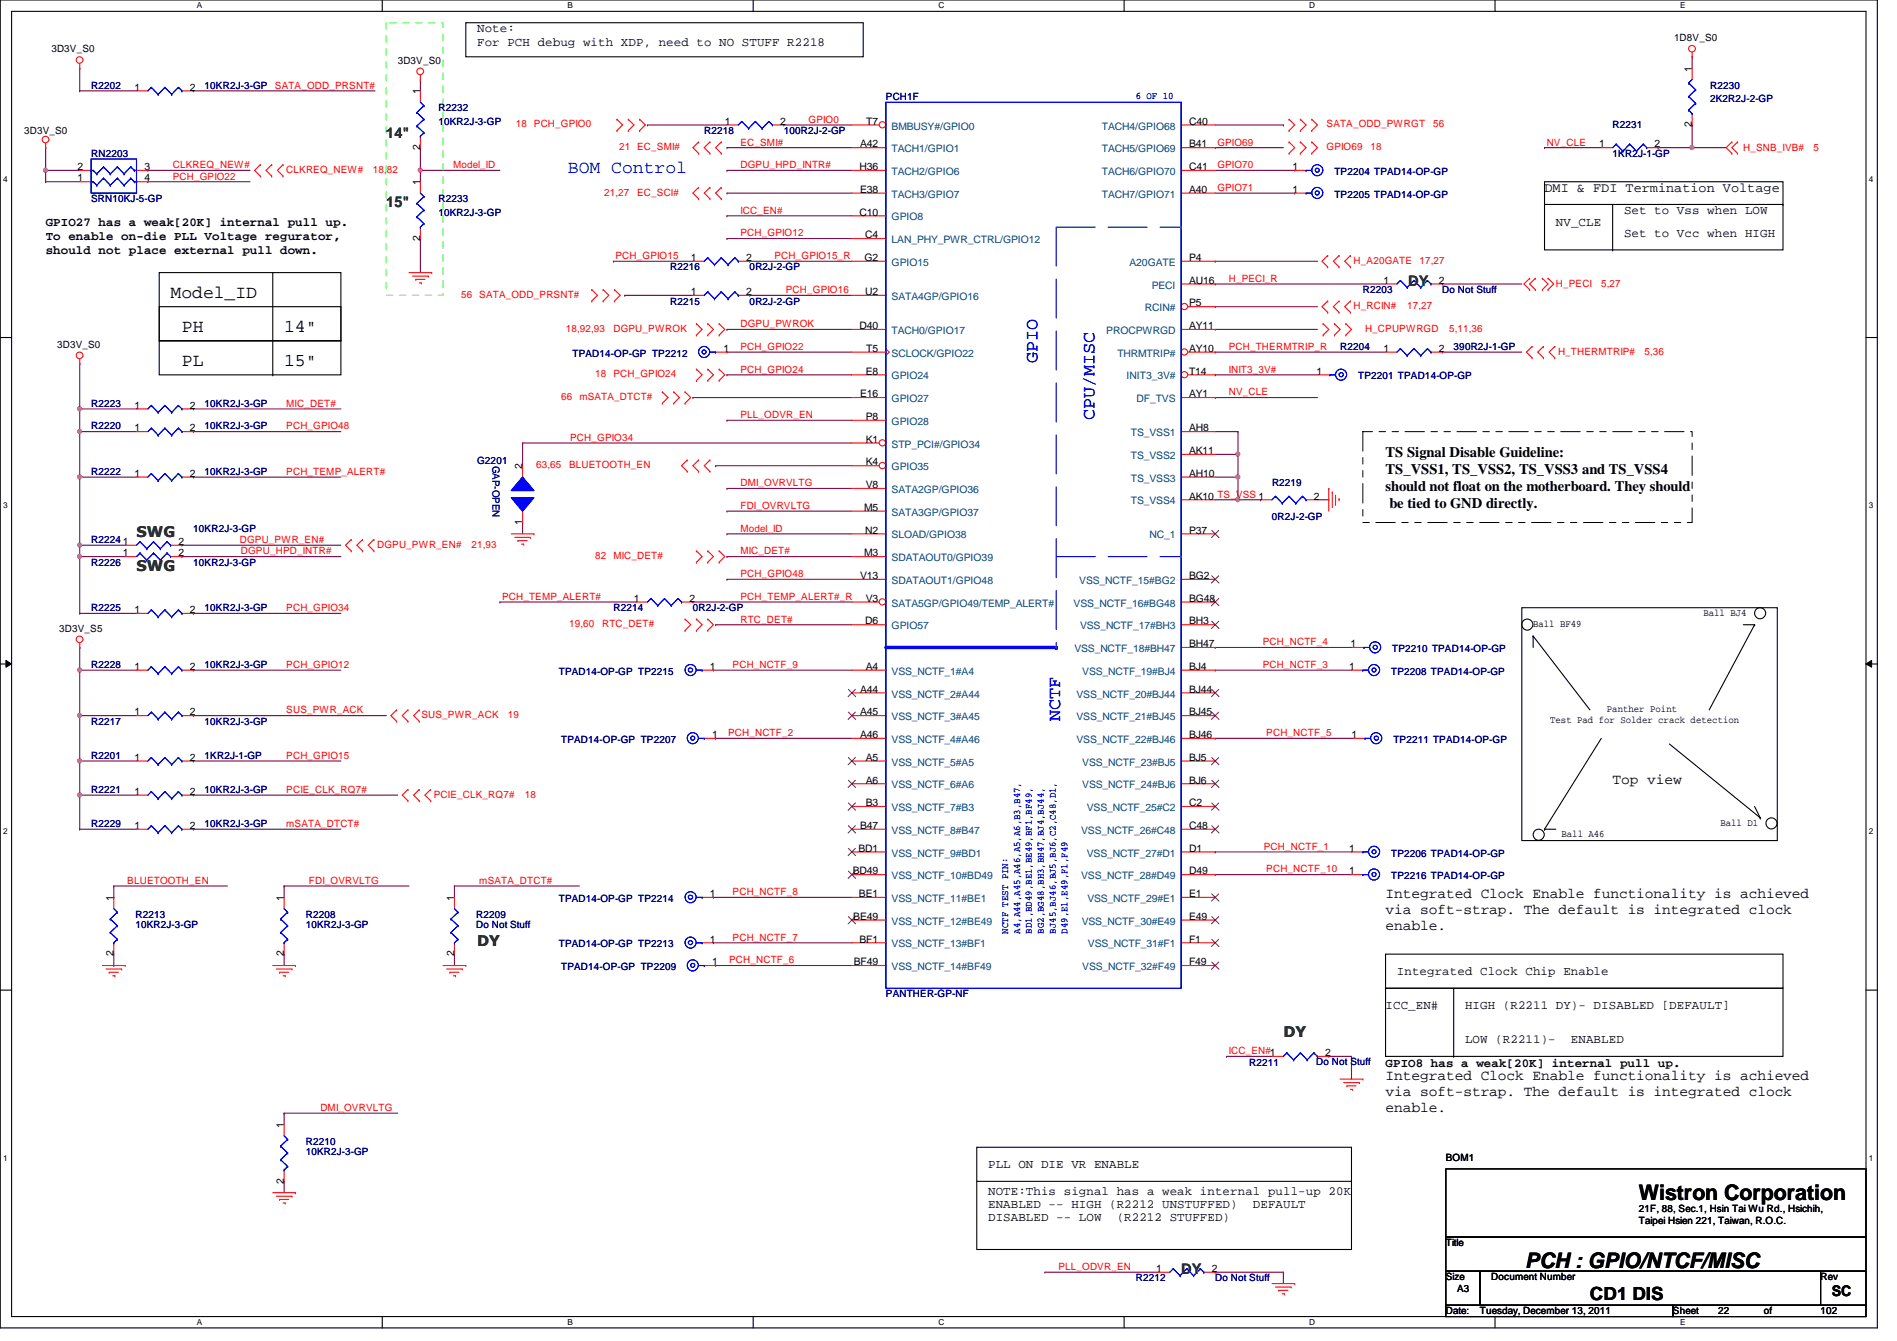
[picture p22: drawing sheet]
<svg xmlns="http://www.w3.org/2000/svg" width="297mm" height="210mm" viewBox="0 0 297 210" stroke-linecap="round" stroke-linejoin="round" font-family="sans-serif">
<defs><g id="words">
<g font-size="3.3">
<text x="256.6" y="187.9">Wistron Corporation</text>
<text x="238.8" y="198.5">PCH : GPIO/NTCF/MISC</text>
</g>
<g font-size="2.8" fill="#00f">
<text x="88.9" y="27.1">BOM Control</text>
<text x="162.5" y="56.9" transform="rotate(-90 162.5 56.9)">GPIO</text>
<text x="171.4" y="65.8" transform="rotate(-90 171.4 65.8)">CPU/MISC</text>
<text x="166" y="112.9" transform="rotate(-90 166 112.9)">NCTF</text>
</g>
<g font-size="2.8">
<text x="26.7" y="46.7">Model_ID</text>
<text x="28.5" y="52">PH</text>
<text x="44.5" y="52">14&quot;</text>
<text x="28.5" y="57.4">PL</text>
<text x="44.5" y="57.4">15&quot;</text>
<text x="249" y="203.5">CD1 DIS</text>
</g>
<g font-size="2.3" fill="#008000">
<text x="60.5" y="21.7">14&quot;</text>
<text x="60.5" y="32.3">15&quot;</text>
<text x="220.5" y="44.8">DY</text>
<text x="21.4" y="84.1">SWG</text>
<text x="21.4" y="89.4">SWG</text>
<text x="74.7" y="148.1">DY</text>
<text x="201" y="162.3">DY</text>
<text x="185" y="199.5">DY</text>
</g>
<g font-size="2.3">
<text x="217" y="71.5">TS Signal Disable Guideline:</text>
<text x="217" y="74.2">TS_VSS1, TS_VSS2, TS_VSS3 and TS_VSS4</text>
<text x="217" y="76.9">should not float on the motherboard. They should</text>
<text x="217.5" y="79.6">be tied to GND directly.</text>
<text x="252.5" y="122.8">Top view</text>
<text x="217" y="140.5">Integrated Clock Enable functionality is achieved</text>
<text x="217" y="143">via soft-strap. The default is integrated clock</text>
<text x="217" y="145.5">enable.</text>
<text x="217" y="169">Integrated Clock Enable functionality is achieved</text>
<text x="217" y="171.5">via soft-strap. The default is integrated clock</text>
<text x="217" y="174">enable.</text>
<text x="286.8" y="202.9">SC</text>
</g>
<text font-size="2.1" x="241.8" y="30.1">DMI &amp; FDI Termination Voltage</text>
<g font-size="1.9">
<text x="74.7" y="5.1">Note:</text>
<text x="74.7" y="7.2">For PCH debug with XDP, need to NO STUFF R2218</text>
<text x="7.2" y="35.4">GPIO27 has a weak[20K] internal pull up.</text>
<text x="243.6" y="35.3">NV_CLE</text>
<text x="254.3" y="33.5">Set to Vss when LOW</text>
<text x="7.2" y="37.6">To enable on-die PLL Voltage regurator,</text>
<text x="7.2" y="39.8">should not place external pull down.</text>
<text x="254.3" y="37.1">Set to Vcc when HIGH</text>
<text x="218.7" y="152.7">Integrated Clock Chip Enable</text>
<text x="217" y="158">ICC_EN#</text>
<text x="229.4" y="158">HIGH (R2211 DY)- DISABLED [DEFAULT]</text>
<text x="217" y="167">GPIO8 has a weak[20K] internal pull up.</text>
<text x="229.4" y="163.3">LOW (R2211)-</text>
<text x="246" y="163.3">ENABLED</text>
<text x="154.7" y="182.9">PLL ON DIE VR ENABLE</text>
<text x="154.7" y="187">NOTE:This signal has a weak internal pull-up 20K</text>
<text x="154.7" y="189.1">ENABLED -- HIGH (R2212 UNSTUFFED)</text>
<text x="154.7" y="191.2">DISABLED -- LOW</text>
<text x="174.9" y="191.2">(R2212 STUFFED)</text>
<text x="196.2" y="189.1">DEFAULT</text>
</g>
<g font-size="1.6">
<text x="8" y="8.2">3D3V_S0</text>
<text x="62.3" y="10">3D3V_S0</text>
<text x="262.1" y="6.4">1D8V_S0</text>
<text x="264.9" y="11.2" transform="rotate(-90 264.9 11.2)">1</text>
<text x="21" y="14.2">1</text>
<text x="29.7" y="14.2">2</text>
<text x="65.8" y="14.8" transform="rotate(-90 65.8 14.8)">1</text>
<text x="3.8" y="21">3D3V_S0</text>
<text x="65.8" y="23.5" transform="rotate(-90 65.8 23.5)">2</text>
<text x="113.5" y="19.5">1</text>
<text x="122.2" y="19.5">2</text>
<text x="134.7" y="23.1">A42</text>
<text x="135.6" y="19.5">T7</text>
<text x="186.2" y="19.5">C40</text>
<text x="186.2" y="23.1">B41</text>
<text x="250.4" y="23.1">1</text>
<text x="259.1" y="23.1">2</text>
<text x="264.9" y="19.9" transform="rotate(-90 264.9 19.9)">2</text>
<text x="12.1" y="28.4">1</text>
<text x="12.1" y="26.6">2</text>
<text x="22.6" y="26.6">3</text>
<text x="22.6" y="28.4">4</text>
<text x="65.8" y="29" transform="rotate(-90 65.8 29)">1</text>
<text x="134.6" y="26.6">H36</text>
<text x="186.2" y="26.6">C41</text>
<text x="202.4" y="26.6">1</text>
<text x="134.6" y="33.7">C10</text>
<text x="134.7" y="30.2">E38</text>
<text x="186.2" y="30.2">A40</text>
<text x="202.4" y="30.2">1</text>
<text x="65.8" y="37.7" transform="rotate(-90 65.8 37.7)">2</text>
<text x="108.2" y="40.9">1</text>
<text x="116.8" y="40.9">2</text>
<text x="135.3" y="40.9">G2</text>
<text x="135.5" y="37.3">C4</text>
<text x="186.2" y="40.9">P4</text>
<text x="108.2" y="46.2">1</text>
<text x="116.8" y="46.2">2</text>
<text x="135.5" y="46.2">U2</text>
<text x="186.2" y="48">P5</text>
<text x="186.2" y="44.4">AU16</text>
<text x="216.6" y="44.4">1</text>
<text x="225.3" y="44.4">2</text>
<text x="134.6" y="51.5">D40</text>
<text x="186.2" y="51.5">AY11</text>
<text x="8.9" y="54.4">3D3V_S0</text>
<text x="113.3" y="55.1">1</text>
<text x="135.6" y="58.6">E8</text>
<text x="135.6" y="55.1">T5</text>
<text x="186.2" y="55.1">AY10</text>
<text x="186.2" y="58.6">T14</text>
<text x="206.1" y="58.6">1</text>
<text x="216.6" y="55.1">1</text>
<text x="225.3" y="55.1">2</text>
<text x="21" y="64">1</text>
<text x="29.7" y="64">2</text>
<text x="134.7" y="62.2">E16</text>
<text x="135.6" y="65.7">P8</text>
<text x="186.2" y="62.2">AY1</text>
<text x="21" y="67.5">1</text>
<text x="29.7" y="67.5">2</text>
<text x="135.6" y="69.3">K1</text>
<text x="186.2" y="71.1">AK11</text>
<text x="186.2" y="67.5">AH8</text>
<text x="21" y="74.6">1</text>
<text x="29.7" y="74.6">2</text>
<text x="81.8" y="73.4" transform="rotate(-90 81.8 73.4)">2</text>
<text x="135.6" y="76.4">V8</text>
<text x="135.6" y="72.9">K4</text>
<text x="186.2" y="74.6">AH10</text>
<text x="81.8" y="82.1" transform="rotate(-90 81.8 82.1)">1</text>
<text x="135.3" y="80">M5</text>
<text x="135.5" y="83.5">N2</text>
<text x="186.2" y="78.2">AK10 TS_VSS 1</text>
<text x="186.2" y="83.5">P37</text>
<text x="205.7" y="78.2">2</text>
<text x="19.3" y="85.3">1</text>
<text x="19.3" y="87.1">1</text>
<text x="27.9" y="85.3">2</text>
<text x="27.9" y="87.1">2</text>
<text x="135.3" y="87.1">M3</text>
<text x="21" y="96">1</text>
<text x="29.7" y="96">2</text>
<text x="99.3" y="94.2">1</text>
<text x="107.9" y="94.2">2</text>
<text x="134.7" y="90.6">V13</text>
<text x="135.6" y="94.2">V3</text>
<text x="186.2" y="90.6">BG2</text>
<text x="186.2" y="94.2">BG48</text>
<text x="9.3" y="98.9">3D3V_S5</text>
<text x="135.5" y="97.7">D6</text>
<text x="186.2" y="97.7">BH3</text>
<text x="186.2" y="101.3">BH47</text>
<text x="211.5" y="101.3">1</text>
<text x="240.1" y="98.1">Ball BF49</text>
<text x="266.7" y="96.4">Ball BJ4</text>
<text x="21" y="104.9">1</text>
<text x="29.7" y="104.9">2</text>
<text x="111.2" y="104.9">1</text>
<text x="135.6" y="104.9">A4</text>
<text x="186.2" y="104.9">BJ4</text>
<text x="211.3" y="104.9">1</text>
<text x="21" y="112">1</text>
<text x="29.7" y="112">2</text>
<text x="134.7" y="108.4">A44</text>
<text x="134.7" y="112">A45</text>
<text x="186.2" y="108.4">BJ44</text>
<text x="186.2" y="112">BJ45</text>
<text x="242.7" y="113.2">Test Pad for Solder crack detection</text>
<text x="251.6" y="111.5">Panther Point</text>
<text x="21" y="119.1">1</text>
<text x="29.7" y="119.1">2</text>
<text x="111.5" y="115.5">1</text>
<text x="134.7" y="115.5">A46</text>
<text x="135.6" y="119.1">A5</text>
<text x="186.2" y="115.5">BJ46</text>
<text x="186.2" y="119.1">BJ5</text>
<text x="211.6" y="115.5">1</text>
<text x="21" y="124.4">1</text>
<text x="29.7" y="124.4">2</text>
<text x="135.6" y="122.6">A6</text>
<text x="186.2" y="122.6">BJ6</text>
<text x="21" y="129.8">1</text>
<text x="29.7" y="129.8">2</text>
<text x="134.7" y="129.8">B47</text>
<text x="135.6" y="126.2">B3</text>
<text x="186.2" y="129.8">C48</text>
<text x="186.2" y="126.2">C2</text>
<text x="244.5" y="131">Ball A46</text>
<text x="269.4" y="129.2">Ball D1</text>
<text x="133.5" y="136.9">BD49</text>
<text x="134.4" y="133.3">BD1</text>
<text x="186.2" y="136.9">D49</text>
<text x="186.2" y="133.3">D1</text>
<text x="211.3" y="136.9">1</text>
<text x="211.3" y="133.3">1</text>
<text x="17.8" y="141" transform="rotate(-90 17.8 141)">1</text>
<text x="44.4" y="141" transform="rotate(-90 44.4 141)">1</text>
<text x="71.1" y="141" transform="rotate(-90 71.1 141)">1</text>
<text x="111.2" y="140.4">1</text>
<text x="133.6" y="144">BE49</text>
<text x="134.5" y="140.4">BE1</text>
<text x="186.2" y="140.4">E1</text>
<text x="186.2" y="144">E49</text>
<text x="17.8" y="149.7" transform="rotate(-90 17.8 149.7)">2</text>
<text x="44.4" y="149.7" transform="rotate(-90 44.4 149.7)">2</text>
<text x="71.1" y="149.7" transform="rotate(-90 71.1 149.7)">2</text>
<text x="111.2" y="147.5">1</text>
<text x="134.6" y="147.5">BF1</text>
<text x="186.2" y="147.5">F1</text>
<text x="111.5" y="151.1">1</text>
<text x="133.7" y="151.1">BF49</text>
<text x="186.2" y="151.1">F49</text>
<text x="207.5" y="165.3">2</text>
<text x="44.4" y="176.6" transform="rotate(-90 44.4 176.6)">1</text>
<text x="44.4" y="185.3" transform="rotate(-90 44.4 185.3)">2</text>
<text x="226.4" y="181.7">BOM1</text>
<text x="256.6" y="191.6">Taipei Hsien 221, Taiwan, R.O.C.</text>
<text x="256.6" y="189.7">21F, 88, Sec.1, Hsin Tai Wu Rd., Hsichih,</text>
<text x="226.4" y="195.1">Title</text>
<text x="181.1" y="199.1">1</text>
<text x="189.7" y="199.1">2</text>
<text x="226.4" y="200.4">Size</text>
<text x="228.2" y="202.2">A3</text>
<text x="233.5" y="200.4">Document Number</text>
<text x="285.1" y="200.4">Rev</text>
<text x="226.4" y="205.7">Date:</text>
<text x="231.7" y="205.7">Tuesday, December 13, 2011</text>
<text x="261.9" y="205.7">Sheet</text>
<text x="269.1" y="205.7">22</text>
<text x="276.2" y="205.7">of</text>
<text x="285.1" y="205.7">102</text>
</g>
<g font-size="1.6" fill="#000080">
<text x="14.3" y="13.9">R2202</text>
<text x="32" y="13.9">10KR2J-3-GP</text>
<text x="68.7" y="17.4">R</text>
<text x="69.8" y="17.4">2232</text>
<text x="138.7" y="15.7">PCH1F</text>
<text x="267.8" y="16">2K2R2J-2-GP</text>
<text x="267.8" y="13.9">R2230</text>
<text x="68.7" y="19.6">10KR2J-3-GP</text>
<text x="110.3" y="21">R2218</text>
<text x="122.7" y="21">100R2J-2-GP</text>
<text x="252.5" y="20.1">R2231</text>
<text x="14.3" y="24.6">RN2203</text>
<text x="209" y="27.4">TP2204 TPAD14-OP-GP</text>
<text x="252.5" y="24.6">1KR2J-1-GP</text>
<text x="14.3" y="31.7">SRN10KJ-5-GP</text>
<text x="68.7" y="33.8">10KR2J-3-GP</text>
<text x="68.7" y="31.7">R</text>
<text x="69.8" y="31.7">2233</text>
<text x="209" y="30.9">TP2205 TPAD14-OP-GP</text>
<text x="104.9" y="42.3">R2216</text>
<text x="104.9" y="47.7">R2215</text>
<text x="117.4" y="42.3">0R2J-2-GP</text>
<text x="117.4" y="47.7">0R2J-2-GP</text>
<text x="213.4" y="45.9">R2203</text>
<text x="225.8" y="45.9">Do Not Stuff</text>
<text x="89.7" y="55.8">TPAD14-OP-GP TP2212</text>
<text x="209.8" y="54.8">R2204</text>
<text x="212.7" y="59.4">TP2201 TPAD14-OP-GP</text>
<text x="227.6" y="54.8">390R2J-1-GP</text>
<text x="14.3" y="63.7">R2223</text>
<text x="32" y="63.7">10KR2J-3-GP</text>
<text x="14.3" y="67.2">R2220</text>
<text x="32" y="67.2">10KR2J-3-GP</text>
<text x="14.3" y="74.3">R2222</text>
<text x="32" y="74.3">10KR2J-3-GP</text>
<text x="74.7" y="72.6">G2201</text>
<text x="77.1" y="72.9" transform="rotate(90 77.1 72.9)">GAP-OPEN</text>
<text x="199.2" y="76.1">R2219</text>
<text x="30.3" y="83.2">10KR2J-3-GP</text>
<text x="199.2" y="81.4">0R2J-2-GP</text>
<text x="14.3" y="85">R2224</text>
<text x="14.3" y="88.6">R2226</text>
<text x="30.3" y="88.6">10KR2J-3-GP</text>
<text x="14.3" y="95.7">R2225</text>
<text x="32" y="95.7">10KR2J-3-GP</text>
<text x="96.1" y="95.7">R2214</text>
<text x="108.5" y="95.7">0R2J-2-GP</text>
<text x="14.3" y="104.6">R2228</text>
<text x="32" y="104.6">10KR2J-3-GP</text>
<text x="87.5" y="105.6">TPAD14-OP-GP TP2215</text>
<text x="217.8" y="105.6">TP2208 TPAD14-OP-GP</text>
<text x="218" y="102.1">TP2210 TPAD14-OP-GP</text>
<text x="14.3" y="113.5">R2217</text>
<text x="32" y="113.5">10KR2J-3-GP</text>
<text x="14.3" y="118.8">R2201</text>
<text x="32" y="118.8">1KR2J-1-GP</text>
<text x="87.9" y="116.3">TPAD14-OP-GP TP2207</text>
<text x="218.2" y="116.3">TP2211 TPAD14-OP-GP</text>
<text x="14.3" y="124.1">R2221</text>
<text x="32" y="124.1">10KR2J-3-GP</text>
<text x="14.3" y="129.5">R2229</text>
<text x="32" y="129.5">10KR2J-3-GP</text>
<text x="217.8" y="137.6">TP2216 TPAD14-OP-GP</text>
<text x="217.8" y="134.1">TP2206 TPAD14-OP-GP</text>
<text x="21.2" y="143.7">R2213</text>
<text x="47.9" y="143.7">R2208</text>
<text x="74.5" y="143.7">R2209</text>
<text x="87.5" y="141.2">TPAD14-OP-GP TP2214</text>
<text x="21.2" y="145.3">10KR2J-3-GP</text>
<text x="47.9" y="145.3">10KR2J-3-GP</text>
<text x="74.5" y="145.3">Do Not Stuff</text>
<text x="87.5" y="148.3">TPAD14-OP-GP TP2213</text>
<text x="87.9" y="151.8">TPAD14-OP-GP TP2209</text>
<text x="138.7" y="156.1">PANTHER-GP-NF</text>
<text x="195.6" y="166.8">R2211</text>
<text x="206.1" y="166.6">Do Not Stuff</text>
<text x="47.9" y="179.2">R2210</text>
<text x="47.9" y="180.8">10KR2J-3-GP</text>
<text x="177.8" y="200.6">R2212</text>
<text x="190.3" y="200.6">Do Not Stuff</text>
</g>
<g font-size="1.6" fill="#f00">
<text x="43" y="13.9">SATA_ODD_PRSNT#</text>
<text x="80.8" y="19.9">18</text>
<text x="83.6" y="19.9">PCH_GPIO0</text>
<text x="96.9" y="23.5">21</text>
<text x="99.8" y="23.5">EC_SMI#</text>
<text x="115.9" y="22.8">EC_SMI#</text>
<text x="126.6" y="19.2">GPIO0</text>
<text x="190.6" y="22.8">GPIO69</text>
<text x="207.7" y="19.9">SATA_ODD_PWRGT</text>
<text x="207.7" y="23.5">GPIO69</text>
<text x="214.6" y="23.5">18</text>
<text x="224.4" y="19.9">56</text>
<text x="242.2" y="22.8">NV_CLE</text>
<text x="273" y="23.7">H_SNB_IVB#</text>
<text x="284" y="23.7">5</text>
<text x="27" y="28.1">PCH_GPIO22</text>
<text x="27" y="26.3">CLKREQ_NEW#</text>
<text x="44.8" y="27.1">CLKREQ_NEW#</text>
<text x="58.4" y="27.1">18,82</text>
<text x="70.9" y="26.3">Model_ID</text>
<text x="115.9" y="26.3">DGPU_HPD_INTR#</text>
<text x="190.6" y="26.3">GPIO70</text>
<text x="190.6" y="29.9">GPIO71</text>
<text x="94.6" y="30.6">21,27</text>
<text x="99.8" y="30.6">EC_SCI#</text>
<text x="115.9" y="33.4">ICC_EN#</text>
<text x="96.4" y="40.6">PCH_GPIO15</text>
<text x="115.9" y="37">PCH_GPIO12</text>
<text x="121.3" y="40.6">PCH_GPIO15_R</text>
<text x="212" y="41.3">H_A20GATE</text>
<text x="222.3" y="41.3">17,27</text>
<text x="72.2" y="46.6">56</text>
<text x="75.1" y="46.6">SATA_ODD_PRSNT#</text>
<text x="123.1" y="45.9">PCH_GPIO16</text>
<text x="192.4" y="44.1">H_PECI_R</text>
<text x="243.6" y="45">H_PECI</text>
<text x="250.7" y="45">5,27</text>
<text x="88.6" y="51.9">18,92,93</text>
<text x="96.1" y="51.9">DGPU_PWROK</text>
<text x="115.9" y="51.2">DGPU_PWROK</text>
<text x="212" y="48.4">H_RCIN#</text>
<text x="213.7" y="51.9">H_CPUPWRGD</text>
<text x="220.3" y="48.4">17,27</text>
<text x="226.9" y="51.9">5,11,36</text>
<text x="93.2" y="59.1">18</text>
<text x="96.1" y="59.1">PCH_GPIO24</text>
<text x="115.9" y="54.8">PCH_GPIO22</text>
<text x="115.9" y="58.3">PCH_GPIO24</text>
<text x="192.4" y="54.8">PCH_THERMTRIP_R</text>
<text x="192.4" y="58.3">INIT3_3V#</text>
<text x="244" y="55.5">H_THERMTRIP#</text>
<text x="257.5" y="55.5">5,36</text>
<text x="44.8" y="63.7">MIC_DET#</text>
<text x="87.9" y="62.6">66</text>
<text x="90.7" y="62.6">mSATA_DTCT#</text>
<text x="115.9" y="65.4">PLL_ODVR_EN</text>
<text x="192.4" y="61.9">NV_CLE</text>
<text x="44.8" y="67.2">PCH_GPIO48</text>
<text x="89.3" y="69">PCH_GPIO34</text>
<text x="44.8" y="74.3">PCH_TEMP_ALERT#</text>
<text x="83.9" y="73.3">63,65</text>
<text x="89.1" y="73.3">BLUETOOTH_EN</text>
<text x="115.9" y="76.1">DMI_OVRVLTG</text>
<text x="115.9" y="79.7">FDI_OVRVLTG</text>
<text x="115.9" y="83.2">Model_ID</text>
<text x="37.5" y="85">DGPU_PWR_EN#</text>
<text x="37.7" y="86.8">DGPU_HPD_INTR#</text>
<text x="59.1" y="85.7">DGPU_PWR_EN#</text>
<text x="73.8" y="85.7">21,93</text>
<text x="93.2" y="87.5">82</text>
<text x="96.1" y="87.5">MIC_DET#</text>
<text x="115.9" y="86.8">MIC_DET#</text>
<text x="44.8" y="95.7">PCH_GPIO34</text>
<text x="78.6" y="93.9">PCH_TEMP_ALERT#</text>
<text x="115.9" y="90.3">PCH_GPIO48</text>
<text x="115.9" y="93.9">PCH_TEMP_ALERT#_R</text>
<text x="89.1" y="98.2">19,60</text>
<text x="94.3" y="98.2">RTC_DET#</text>
<text x="115.9" y="97.5">RTC_DET#</text>
<text x="197.7" y="101">PCH_NCTF_4</text>
<text x="44.8" y="104.6">PCH_GPIO12</text>
<text x="114.7" y="104.6">PCH_NCTF_9</text>
<text x="197.7" y="104.6">PCH_NCTF_3</text>
<text x="44.8" y="111.7">SUS_PWR_ACK</text>
<text x="66" y="112.4">SUS_PWR_ACK</text>
<text x="79.5" y="112.4">19</text>
<text x="44.8" y="118.8">PCH_GPIO15</text>
<text x="114" y="115.2">PCH_NCTF_2</text>
<text x="198.3" y="115.2">PCH_NCTF_5</text>
<text x="44.8" y="124.1">PCIE_CLK_RQ7#</text>
<text x="67.9" y="124.8">PCIE_CLK_RQ7#</text>
<text x="82.2" y="124.8">18</text>
<text x="44.8" y="129.5">mSATA_DTCT#</text>
<text x="197.9" y="133">PCH_NCTF_1</text>
<text x="198.3" y="136.6">PCH_NCTF_10</text>
<text x="19.9" y="138.3">BLUETOOTH_EN</text>
<text x="48.4" y="138.3">FDI_OVRVLTG</text>
<text x="75.1" y="138.3">mSATA_DTCT#</text>
<text x="114.7" y="140.1">PCH_NCTF_8</text>
<text x="114.7" y="147.2">PCH_NCTF_7</text>
<text x="114.2" y="150.8">PCH_NCTF_6</text>
<text x="192.4" y="165">ICC_EN#1</text>
<text x="50.2" y="173.9">DMI_OVRVLTG</text>
<text x="165.7" y="198.8">PLL_ODVR_EN</text>
</g>
<g font-size="1.6" fill="#00f">
<text x="177.8" y="15.5">6 OF 10</text>
<text x="157.9" y="146.1" transform="rotate(-90 157.9 146.1)">NCTF TEST PIN:</text>
<text x="159.7" y="146.1" transform="rotate(-90 159.7 146.1)">A4,A44,A45,A46,A5,A6,B3,B47,</text>
<text x="161.6" y="146.1" transform="rotate(-90 161.6 146.1)">BD1,BD49,BE1,BE49,BF1,BF49,</text>
<text x="163.4" y="146.1" transform="rotate(-90 163.4 146.1)">BG2,BG48,BH3,BH47,BJ4,BJ44,</text>
<text x="165.3" y="146.1" transform="rotate(-90 165.3 146.1)">BJ45,BJ46,BJ5,BJ6,C2,C48,D1,</text>
<text x="167.2" y="146.1" transform="rotate(-90 167.2 146.1)">D49,E1,E49,F1,F49</text>
</g>
<g font-size="1.6" fill="#004080">
<text x="139.6" y="20.3">BMBUSY#/GPIO0</text>
<text x="139.6" y="23.8">TACH1/GPIO1</text>
<text x="172.5" y="20.3">TACH4/GPIO68</text>
<text x="172.5" y="23.8">TACH5/GPIO69</text>
<text x="139.6" y="27.4">TACH2/GPIO6</text>
<text x="172.5" y="27.4">TACH6/GPIO70</text>
<text x="139.6" y="30.9">TACH3/GPIO7</text>
<text x="139.6" y="34.5">GPIO8</text>
<text x="172.5" y="30.9">TACH7/GPIO71</text>
<text x="139.6" y="38.1">LAN_PHY_PWR_CTRL/GPIO12</text>
<text x="139.6" y="41.6">GPIO15</text>
<text x="176.9" y="41.6">A20GATE</text>
<text x="139.6" y="46.9">SATA4GP/GPIO16</text>
<text x="180.3" y="45.2">PECI</text>
<text x="139.6" y="52.3">TACH0/GPIO17</text>
<text x="173.2" y="52.3">PROCPWRGD</text>
<text x="179.3" y="48.7">RCIN#</text>
<text x="139.6" y="59.4">GPIO24</text>
<text x="139.6" y="55.8">SCLOCK/GPIO22</text>
<text x="175" y="55.8">THRMTRIP#</text>
<text x="176.4" y="59.4">INIT3_3V#</text>
<text x="139.6" y="62.9">GPIO27</text>
<text x="178" y="62.9">DF_TVS</text>
<text x="139.6" y="66.5">GPIO28</text>
<text x="139.6" y="70.1">STP_PCI#/GPIO34</text>
<text x="177.1" y="71.8">TS_VSS2</text>
<text x="177.1" y="68.3">TS_VSS1</text>
<text x="139.6" y="77.2">SATA2GP/GPIO36</text>
<text x="139.6" y="73.6">GPIO35</text>
<text x="177.1" y="75.4">TS_VSS3</text>
<text x="139.6" y="80.7">SATA3GP/GPIO37</text>
<text x="177.1" y="79">TS_VSS4</text>
<text x="139.6" y="84.3">SLOAD/GPIO38</text>
<text x="139.6" y="87.8">SDATAOUT0/GPIO39</text>
<text x="180" y="84.3">NC_1</text>
<text x="139.6" y="95">SATA5GP/GPIO49/TEMP_ALERT#</text>
<text x="139.6" y="91.4">SDATAOUT1/GPIO48</text>
<text x="168.1" y="95">VSS_NCTF_16#BG48</text>
<text x="169" y="91.4">VSS_NCTF_15#BG2</text>
<text x="139.6" y="98.5">GPIO57</text>
<text x="169.1" y="98.5">VSS_NCTF_17#BH3</text>
<text x="139.6" y="105.6">VSS_NCTF_1#A4</text>
<text x="168.2" y="102.1">VSS_NCTF_18#BH47</text>
<text x="169.5" y="105.6">VSS_NCTF_19#BJ4</text>
<text x="139.6" y="109.2">VSS_NCTF_2#A44</text>
<text x="139.6" y="112.7">VSS_NCTF_3#A45</text>
<text x="168.6" y="109.2">VSS_NCTF_20#BJ44</text>
<text x="168.6" y="112.7">VSS_NCTF_21#BJ45</text>
<text x="139.6" y="116.3">VSS_NCTF_4#A46</text>
<text x="139.6" y="119.8">VSS_NCTF_5#A5</text>
<text x="168.6" y="116.3">VSS_NCTF_22#BJ46</text>
<text x="169.5" y="119.8">VSS_NCTF_23#BJ5</text>
<text x="139.6" y="123.4">VSS_NCTF_6#A6</text>
<text x="169.5" y="123.4">VSS_NCTF_24#BJ6</text>
<text x="139.6" y="127">VSS_NCTF_7#B3</text>
<text x="139.6" y="130.5">VSS_NCTF_8#B47</text>
<text x="169.3" y="130.5">VSS_NCTF_26#C48</text>
<text x="170.2" y="127">VSS_NCTF_25#C2</text>
<text x="139.6" y="134.1">VSS_NCTF_9#BD1</text>
<text x="139.6" y="137.6">VSS_NCTF_10#BD49</text>
<text x="169.3" y="137.6">VSS_NCTF_28#D49</text>
<text x="170.2" y="134.1">VSS_NCTF_27#D1</text>
<text x="139.6" y="141.2">VSS_NCTF_11#BE1</text>
<text x="170.3" y="141.2">VSS_NCTF_29#E1</text>
<text x="139.6" y="144.7">VSS_NCTF_12#BE49</text>
<text x="139.6" y="148.3">VSS_NCTF_13#BF1</text>
<text x="169.4" y="144.7">VSS_NCTF_30#E49</text>
<text x="170.3" y="148.3">VSS_NCTF_31#F1</text>
<text x="139.6" y="151.8">VSS_NCTF_14#BF49</text>
<text x="169.5" y="151.8">VSS_NCTF_32#F49</text>
</g>
<g font-size="1.3">
<text x="30.8" y="1.3">A</text>
<text x="88.9" y="1.3">B</text>
<text x="146.9" y="1.3">C</text>
<text x="205" y="1.3">D</text>
<text x="263.1" y="1.3">E</text>
<text x=".5" y="28.4">4</text>
<text x="292.6" y="28.4">4</text>
<text x=".5" y="79.5">3</text>
<text x="292.6" y="79.5">3</text>
<text x=".5" y="130.6">2</text>
<text x="292.6" y="130.6">2</text>
<text x=".5" y="181.7">1</text>
<text x="292.6" y="181.7">1</text>
<text x="30.8" y="207.4">A</text>
<text x="88.9" y="207.4">B</text>
<text x="146.9" y="207.4">C</text>
<text x="205" y="207.4">D</text>
<text x="263.1" y="207.4">E</text>
</g>
</g></defs>
<path d="M0 0h294v207.9h-294zM1.8 1.8h290.4v204.3h-290.4z" fill="none" stroke="#000" stroke-width=".17"/>
<g fill="#fff">
<path d="M30.8 .2h.8v1.4h-.8z"/>
<path d="M30.8 206.2h.8v1.4h-.8z"/>
</g>
<path d="M59.9 0v1.8M59.9 206.1v1.8" fill="none" stroke="#000" stroke-width=".17"/>
<g fill="#fff">
<path d="M88.9 .2h.8v1.4h-.8z"/>
<path d="M88.9 206.2h.8v1.4h-.8z"/>
</g>
<path d="M117.9 0v1.8M117.9 206.1v1.8" fill="none" stroke="#000" stroke-width=".17"/>
<g fill="#fff">
<path d="M146.9 .2h.9v1.4h-.9z"/>
<path d="M146.9 206.2h.9v1.4h-.9z"/>
</g>
<path d="M176 0v1.8M176 206.1v1.8" fill="none" stroke="#000" stroke-width=".17"/>
<g fill="#fff">
<path d="M205 .2h.9v1.4h-.9z"/>
<path d="M205 206.2h.9v1.4h-.9z"/>
</g>
<path d="M234.1 0v1.8M234.1 206.1v1.8" fill="none" stroke="#000" stroke-width=".17"/>
<g fill="#fff">
<path d="M263.1 .2h.8v1.4h-.8z"/>
<path d="M263.1 206.2h.8v1.4h-.8z"/>
<path d="M.5 27.3h.7v1.4h-.7z"/>
<path d="M292.6 27.3h.7v1.4h-.7z"/>
<path d="M.5 78.4h.7v1.4h-.7z"/>
<path d="M292.6 78.4h.7v1.4h-.7z"/>
</g>
<path d="M0 52.8h1.8M292.2 52.8h1.8" fill="none" stroke="#000" stroke-width=".17"/>
<g fill="#fff">
<path d="M.5 129.5h.7v1.4h-.7z"/>
<path d="M292.6 129.5h.7v1.4h-.7z"/>
</g>
<path d="M0 103.9h1.8M292.2 103.9h1.8" fill="none" stroke="#000" stroke-width=".17"/>
<path d="M.9 103.4l.9 .5-.9 .5zM292.2 103.9l.9-.5v1z" fill="#000"/>
<path d="M.9 103.4l.9 .5-.9 .5zM292.2 103.9l.9-.5v1z" fill="none" stroke="#000" stroke-width=".16"/>
<g fill="#fff">
<path d="M.5 180.5h.7v1.4h-.7z"/>
<path d="M292.6 180.5h.7v1.4h-.7z"/>
</g>
<path d="M0 155h1.8M292.2 155h1.8" fill="none" stroke="#000" stroke-width=".17"/>
<path d="M190.3 78.2h3.5M190.3 74.7h3.5M193.8 78.2h.1M193.8 74.7h.1M193.8 74.7v3.5" fill="none" stroke="#800040" stroke-width=".17"/>
<circle cx="193.8" cy="74.6" r=".32" fill="#f0f"/>
<circle cx="193.8" cy="74.6" r=".32" fill="none" stroke="#f0f" stroke-width=".17"/>
<circle cx="193.8" cy="78.2" r=".32" fill="#f0f"/>
<circle cx="193.8" cy="78.2" r=".32" fill="none" stroke="#f0f" stroke-width=".17"/>
<path d="M190.3 67.6h3.5M190.3 71.1h3.5M193.8 67.6h.1M193.8 71.1h.1M193.8 78.2h3.6M193.8 67.6v3.5M197.4 78.2h.1" fill="none" stroke="#800040" stroke-width=".17"/>
<circle cx="193.8" cy="71.1" r=".32" fill="#f0f"/>
<circle cx="193.8" cy="71.1" r=".32" fill="none" stroke="#f0f" stroke-width=".17"/>
<g fill="none" stroke="#800040" stroke-width=".17">
<path d="M7.2 23.1h.1M7.2 23.1v3.6M190.3 23.1h10.7M190.3 23.1h.1M113.8 51.6h.1M113.8 51.6h19.6M30.3 67.6h.1M30.3 67.6h23.1M81.8 69.3h.1M81.8 69.3v3.6M193.8 74.7h.1M193.8 71.1v3.6"/>
<path d="M12.5 119.1h8.9M12.5 119.1h.1M12.5 112h.1M12.5 112v7.1M30.3 119.1h.1M30.3 119.1h23.1"/>
</g>
<circle cx="12.5" cy="112" r=".32" fill="#f0f"/>
<circle cx="12.5" cy="112" r=".32" fill="none" stroke="#f0f" stroke-width=".17"/>
<path d="M7.2 26.7h.1M7.2 26.7v1.7" fill="none" stroke="#800040" stroke-width=".17"/>
<circle cx="7.1" cy="26.6" r=".32" fill="#f0f"/>
<circle cx="7.1" cy="26.6" r=".32" fill="none" stroke="#f0f" stroke-width=".17"/>
<g fill="none" stroke="#800040" stroke-width=".17">
<path d="M12.5 14.2h8.9M12.5 10.7h.1M12.5 14.2h.1M12.5 10.7v3.5M30.3 14.2h.1M30.3 14.2h28.4M101.4 19.6h12.4M101.4 19.6h.1M122.7 19.6h10.7M122.7 19.6h.1M190.3 19.6h10.7M201 19.6h.1"/>
<path d="M7.2 28.4h.1M7.2 26.7h.1M7.2 28.4h5.3M7.2 26.7h5.3M113.8 33.8h.1M113.8 37.3h.1M113.8 23.1h.1M113.8 26.7h.1M113.8 30.2h.1M113.8 26.7h19.6M113.8 33.8h19.6M113.8 37.3h19.6"/>
<path d="M113.8 23.1h19.6M113.8 30.2h19.6M190.3 26.7h12.4M190.3 30.2h12.4M202.7 26.7h.1M202.7 30.2h.1M96.1 40.9h12.4M96.1 40.9h.1M97.8 46.2h10.7M97.8 46.2h.1M113.8 55.1h.1M113.8 58.7h.1"/>
<path d="M113.8 55.1h19.6M113.8 58.7h19.6M117.4 40.9h16M117.4 40.9h.1M190.3 55.1h26.7M190.3 44.4h26.7M190.3 40.9h16M190.3 51.6h16M190.3 48h16M190.3 55.1h.1M190.3 40.9h.1M190.3 51.6h.1"/>
<path d="M190.3 58.7h.1M190.3 48h.1M190.3 44.4h.1M190.3 58.7h16.2M225.8 55.1h.1M225.8 44.4h.1M225.8 55.1h12.5M225.8 44.4h12.5M12.5 74.7h8.9M12.5 74.7h.1M12.5 67.6h.1M12.5 67.6v7.1"/>
<path d="M30.3 74.7h.1M30.3 74.7h23.1M81.8 69.3h51.6M81.8 69.3h.1M113.8 65.8h.1M113.8 65.8h19.6M78.3 94.2h21.3M78.3 94.2h.1M108.5 94.2h24.9M108.5 94.2h.1M112.1 97.8h.1M112.1 97.8h21.3"/>
<path d="M113.8 80h.1M113.8 87.1h.1M113.8 90.7h.1M113.8 80h19.6M113.8 87.1h19.6M113.8 90.7h19.6M12.5 112h8.9M12.5 112h.1M12.5 124.5h8.9M12.5 124.5h.1M192.1 165.4h.1M192.1 165.4h7.1"/>
<path d="M208.1 165.4h3.5M208.1 165.4h.1M211.6 165.4h.1M211.6 165.4v3.5M163.6 199.1h17.8M163.6 199.1h.1M190.3 199.1h10.7M190.3 199.1h.1M201 199.1h.1M201 199.1v1.8"/>
</g>
<circle cx="12.5" cy="67.5" r=".32" fill="#f0f"/>
<circle cx="12.5" cy="67.5" r=".32" fill="none" stroke="#f0f" stroke-width=".17"/>
<path d="M117.4 46.2h16M117.4 46.2h.1M12.5 67.6h8.9M12.5 67.6h.1M12.5 64h.1M12.5 64v3.6M112.1 72.9h.1M112.1 72.9h21.3M113.8 76.5h.1M113.8 76.5h19.6M206.3 78.2h1.8M208.1 78.2h.1" fill="none" stroke="#800040" stroke-width=".17"/>
<circle cx="12.5" cy="64" r=".32" fill="#f0f"/>
<circle cx="12.5" cy="64" r=".32" fill="none" stroke="#f0f" stroke-width=".17"/>
<g fill="none" stroke="#800040" stroke-width=".17">
<path d="M265 8.9h.1M265 19.6h.1M265 19.6v3.5h-5.4M265 8.9v1.8M241.8 23.1h.1M241.8 23.1h8.9M259.6 23.1h.1M12.5 56.9h.1M12.5 56.9v7.1M12.5 64h8.9M12.5 64h.1M30.3 64h.1"/>
<path d="M30.3 64h23.1M190.3 62.2h16M190.3 62.2h.1M12.5 104.9h8.9M12.5 104.9h.1M12.5 101.3h.1M12.5 101.3v3.6M30.3 104.9h.1M30.3 104.9h23.1"/>
</g>
<circle cx="264.9" cy="23.1" r=".32" fill="#f0f"/>
<circle cx="264.9" cy="23.1" r=".32" fill="none" stroke="#f0f" stroke-width=".17"/>
<path d="M265 23.1h5.3M265 23.1h.1M108.5 62.2h24.9M108.5 62.2h.1M12.5 124.5h.1M12.5 124.5v5.3" fill="none" stroke="#800040" stroke-width=".17"/>
<circle cx="12.5" cy="124.4" r=".32" fill="#f0f"/>
<circle cx="12.5" cy="124.4" r=".32" fill="none" stroke="#f0f" stroke-width=".17"/>
<path d="M12.5 96h8.9M12.5 96h.1M12.5 87.1h.1M12.5 87.1v8.9M30.3 96h.1M30.3 96h23.1M12.5 129.8h8.9M12.5 129.8h.1M30.3 129.8h.1M30.3 129.8h23.1" fill="none" stroke="#800040" stroke-width=".17"/>
<circle cx="12.5" cy="87.1" r=".32" fill="#f0f"/>
<circle cx="12.5" cy="87.1" r=".32" fill="none" stroke="#f0f" stroke-width=".17"/>
<path d="M12.5 119.1h.1M12.5 119.1v5.4" fill="none" stroke="#800040" stroke-width=".17"/>
<circle cx="12.5" cy="119.1" r=".32" fill="#f0f"/>
<circle cx="12.5" cy="119.1" r=".32" fill="none" stroke="#f0f" stroke-width=".17"/>
<path d="M12.5 104.9h.1M12.5 104.9v7.1" fill="none" stroke="#800040" stroke-width=".17"/>
<circle cx="12.5" cy="104.9" r=".32" fill="#f0f"/>
<circle cx="12.5" cy="104.9" r=".32" fill="none" stroke="#f0f" stroke-width=".17"/>
<g fill="none" stroke="#800040" stroke-width=".17">
<path d="M65.8 12.4h.1M65.8 12.4v1.8M23.2 28.4h.1M23.2 26.7h.1M23.2 28.4h16M23.2 26.7h16M65.8 26.7h12.5M65.8 28.4h.1M65.8 37.3h.1M65.8 26.7h.1M65.8 26.7v1.7M65.8 37.3v5.4"/>
<path d="M28.5 87.1h24.9M28.5 85.3h24.9M28.5 87.1h.1M28.5 85.3h.1M81.8 81.8h.1M81.8 81.8v1.8M113.8 83.6h.1M113.8 83.6h19.6M112.1 115.6h.1M112.1 115.6h21.3M190.3 104.9h21.3M190.3 104.9h.1"/>
<path d="M17.8 138.7h17.8M17.8 138.7h.1M17.8 138.7v1.8M44.5 138.7h19.5M44.5 138.7h.1M44.5 138.7v1.8M71.2 138.7h19.5M71.2 138.7h.1M71.2 138.7v1.8M190.3 133.3h21.3M190.3 133.3h.1M17.8 151.1h.1"/>
<path d="M17.8 140.5h.1M17.8 149.4v1.7M44.5 149.4h.1M44.5 149.4v1.7M71.2 149.4h.1M71.2 149.4v1.7M112.1 151.1h.1M112.1 151.1h21.3M44.5 174.2h.1M44.5 174.2v1.8M44.5 174.2h17.8M44.5 184.9h.1"/>
<path d="M44.5 184.9v1.8"/>
</g>
<circle cx="65.8" cy="26.6" r=".32" fill="#f0f"/>
<circle cx="65.8" cy="26.6" r=".32" fill="none" stroke="#f0f" stroke-width=".17"/>
<path d="M65.8 26.7h.1M65.8 23.1v3.6M12.5 74.7h.1M12.5 74.7v10.6M12.5 85.3h.1M12.5 85.3h7.1M30.3 112h.1M30.3 112h30.2M30.3 124.5h.1M30.3 124.5h32" fill="none" stroke="#800040" stroke-width=".17"/>
<circle cx="12.5" cy="74.6" r=".32" fill="#f0f"/>
<circle cx="12.5" cy="74.6" r=".32" fill="none" stroke="#f0f" stroke-width=".17"/>
<path d="M12.5 87.1h.1M12.5 85.3h.1M12.5 85.3v1.8M12.5 87.1h7.1" fill="none" stroke="#800040" stroke-width=".17"/>
<circle cx="12.5" cy="85.3" r=".32" fill="#f0f"/>
<circle cx="12.5" cy="85.3" r=".32" fill="none" stroke="#f0f" stroke-width=".17"/>
<path d="M111.7 104.9h.1M111.7 104.9h21.7M190.3 101.3h.1M190.3 115.6h.1M190.3 115.6h21.7M190.3 101.3h21.5M190.3 136.9h21.3M190.3 136.9h.1M111.7 147.6h.1M111.7 140.5h.1M111.7 147.6h21.7M111.7 140.5h21.7" fill="none" stroke="#800040" stroke-width=".17"/>
<g fill="none" stroke="#f00" stroke-width=".17">
<path d="M12.5 10.7h.1M12.5 9.9v.8M65.8 12.4h.1M65.8 11.7v.7M96.6 18.7l.9 .9-.9 .8M96.6 18.7h.1M98.4 18.7l.9 .9-.9 .8M98.4 18.7h.1M100.2 18.7h.1M100.2 18.7l.8 .9-.8 .8M201.8 18.7l.9 .9-.9 .8M201.8 18.7h.1"/>
<path d="M203.6 18.7h.1M203.6 18.7l.9 .9-.9 .8M205.4 18.7l.9 .9-.9 .8M205.4 18.7h.1M265 8.9h.1M265 8.2v.7M7.2 23.1h.1M7.2 22.4v.7M40.8 27.6h.1M40.8 25.8h.1M40.8 25.8l-.9 .9 .9 .9M42.5 25.8h.1"/>
<path d="M42.5 27.6h.1M42.5 25.8l-.8 .9 .8 .9M44.3 27.6h.1M44.3 25.8h.1M44.3 25.8l-.9 .9 .9 .9M96.6 20.4h.1M98.4 20.4h.1M100.2 20.4h.1M109.4 31.1h.1M109.4 29.3h.1M109.4 24h.1M109.4 22.2h.1"/>
<path d="M109.4 29.3l-.9 .9 .9 .9M109.4 22.2l-.9 .9 .9 .9M111.2 29.3h.1M111.2 31.1h.1M111.2 22.2h.1M111.2 24h.1M111.2 29.3l-.9 .9 .9 .9M111.2 22.2l-.9 .9 .9 .9M112.9 29.3l-.8 .9 .8 .9M112.9 22.2l-.8 .9 .8 .9M112.9 31.1h.1M112.9 29.3h.1"/>
<path d="M112.9 24h.1M112.9 22.2h.1M201.8 22.2l.9 .9-.9 .9M201.8 20.4h.1M201.8 24h.1M201.8 22.2h.1M203.6 20.4h.1M203.6 22.2h.1M203.6 24h.1M203.6 22.2l.9 .9-.9 .9M205.4 22.2l.9 .9-.9 .9M205.4 20.4h.1"/>
<path d="M205.4 24h.1M205.4 22.2h.1M250.7 23.1h1.8M257.8 23.1h1.8M271.2 22.2l-.9 .9 .9 .9M271.2 22.2h.1M271.2 24h.1M272.1 24h.1M272.1 22.2h.1M272.1 22.2l-.9 .9 .9 .9M12.5 56.9h.1M12.5 56.2v.7"/>
<path d="M64 42.7h3.6M64.6 43.2h2.5M65.1 43.7h.1M65.1 43.7h1.4M65.7 44.3h.3M66 44.3h.1M67.1 43.2h.1M67.6 42.7h.1M92.7 47.1h.1M92.7 45.3h.1M92.7 45.3l.9 .9-.9 .9M94.4 45.3l.9 .9-.9 .9"/>
<path d="M94.4 45.3h.1M94.4 47.1h.1M96.2 45.3l.9 .9-.9 .9M96.2 47.1h.1M96.2 45.3h.1M109 50.7l.9 .9-.9 .9M109 57.8l.9 .9-.9 .9M109 50.7h.1M109 52.5h.1M109 57.8h.1M109 59.6h.1M110.8 50.7l.9 .9-.9 .9"/>
<path d="M110.8 57.8l.9 .9-.9 .9M110.8 52.5h.1M110.8 50.7h.1M110.8 59.6h.1M110.8 57.8h.1M112.6 50.7h.1M112.6 52.5h.1M112.6 57.8h.1M112.6 59.6h.1M112.6 50.7l.9 .9-.9 .9M112.6 57.8l.9 .9-.9 .9M207.2 52.5h.1"/>
<path d="M207.2 50.7h.1M207.2 50.7l.9 .9-.9 .9M207.9 41.8h.1M207.9 40h.1M207.9 48.9h.1M207.9 47.1h.1M207.9 40l-.9 .9 .9 .9M207.9 47.1l-.9 .9 .9 .9M209 50.7h.1M209 52.5h.1M209 50.7l.8 .9-.8 .9M209.7 40l-.9 .9 .9 .9"/>
<path d="M209.7 47.1l-.9 .9 .9 .9M209.7 40h.1M209.7 41.8h.1M209.7 47.1h.1M209.7 48.9h.1M210.7 50.7l.9 .9-.9 .9M210.7 52.5h.1M210.7 50.7h.1M211.5 40l-.9 .9 .9 .9M211.5 47.1l-.9 .9 .9 .9M211.5 41.8h.1M211.5 40h.1"/>
<path d="M211.5 48.9h.1M211.5 47.1h.1M239.5 43.6l-.9 .8 .9 .9M239.5 45.3h.1M239.5 43.6h.1M239.9 54.2l-.9 .9 .9 .9M239.9 56h.1M239.9 54.2h.1M240.4 43.6l-.9 .8 .9 .9M240.4 45.3h.1M240.4 43.6h.1M241.5 43.6l.9 .8-.9 .9"/>
<path d="M241.5 43.6h.1M241.5 45.3h.1M241.7 54.2l-.9 .9 .9 .9M241.7 54.2h.1M241.7 56h.1M242.4 45.3h.1M242.4 43.6h.1M242.4 43.6l.9 .8-.9 .9M243.5 56h.1M243.5 54.2h.1M243.5 54.2l-.9 .9 .9 .9M81.8 72.9v1.8"/>
<path d="M103.7 61.3l.9 .9-.9 .9M103.7 61.3h.1M103.7 63.1h.1M105.5 61.3l.9 .9-.9 .9M105.5 63.1h.1M105.5 61.3h.1M107.3 61.3h.1M107.3 63.1h.1M107.3 61.3l.9 .9-.9 .9M107.6 72l-.9 .9 .9 .9M107.6 73.8h.1M107.6 72h.1"/>
<path d="M109.4 72h.1M109.4 73.8h.1M109.4 72l-.9 .9 .9 .9M111.2 73.8h.1M111.2 72h.1M111.2 72l-.9 .9 .9 .9M208.1 76.5h.1M208.1 76.5v3.5M208.6 77h.1M208.6 77v2.5M209.1 79h.1M209.1 77.5v1.5"/>
<path d="M209.7 78.1h.1M209.7 78.1v.3M55 84.5l-.9 .8 .9 .9M55 86.2h.1M55 84.5h.1M56.8 84.5l-.9 .8 .9 .9M56.8 84.5h.1M56.8 86.2h.1M58.5 84.5l-.8 .8 .8 .9M58.5 86.2h.1M58.5 84.5h.1M80 83.6h3.6"/>
<path d="M80.6 84.1h2.5M81.1 84.6h.1M81.1 84.6h1.4M81.7 85.2h.3M81.8 80v1.8M82 85.2h.1M83.1 84.1h.1M83.6 83.6h.1M107.3 96.9h.1M107.3 98.7h.1M107.3 96.9l.9 .9-.9 .9M109 96.9l.9 .9-.9 .9"/>
<path d="M109 86.2l.9 .9-.9 .9M109 98.7h.1M109 96.9h.1M109 86.2h.1M109 88h.1M110.8 96.9l.9 .9-.9 .9M110.8 86.2l.9 .9-.9 .9M110.8 96.9h.1M110.8 98.7h.1M110.8 88h.1M110.8 86.2h.1M112.6 86.2h.1"/>
<path d="M112.6 88h.1M112.6 86.2l.9 .9-.9 .9M12.5 101.3h.1M12.5 100.6v.7M62.1 112.9h.1M62.1 111.1h.1M62.1 111.1l-.9 .9 .9 .9M63.9 111.1l-.9 .9 .9 .9M63.9 111.1h.1M63.9 112.9h.1M65.7 112.9h.1M65.7 111.1h.1"/>
<path d="M65.7 111.1l-.9 .9 .9 .9M63.9 123.6l-.9 .9 .9 .8M63.9 125.3h.1M63.9 123.6h.1M65.7 123.6h.1M65.7 125.3h.1M65.7 123.6l-.9 .9 .9 .8M67.4 123.6l-.9 .9 .9 .8M67.4 125.3h.1M67.4 123.6h.1M16 151.1h3.6M16.6 151.7h2.4"/>
<path d="M17.1 152.2h.1M17.1 152.2h1.4M17.6 152.7h.4M18 152.7h.1M19 151.7h.1M19.6 151.1h.1M42.7 151.1h3.6M43.3 151.7h2.4M43.8 152.2h.1M43.8 152.2h1.4M44.3 152.7h.4M44.7 152.7h.1"/>
<path d="M45.7 151.7h.1M46.3 151.1h.1M69.4 151.1h3.5M69.9 151.7h2.5M70.4 152.2h.1M70.4 152.2h1.5M71 152.7h.3M71.3 152.7h.1M72.4 151.7h.1M72.9 151.1h.1M209.8 168.9h3.6M210.4 169.5h2.4"/>
<path d="M210.9 170h.1M210.9 170h1.4M211.5 170.5h.3M211.8 170.5h.1M212.8 169.5h.1M213.4 168.9h.1M42.7 186.7h3.6M43.3 187.2h2.4M43.8 187.7h.1M43.8 187.7h1.4M44.3 188.3h.4M44.7 188.3h.1"/>
<path d="M45.7 187.2h.1M46.3 186.7h.1M199.2 200.9h3.5M199.7 201.5h2.5M200.2 202h1.5M200.2 202h.1M200.8 202.5h.3M201.1 202.5h.1M202.2 201.5h.1M202.7 200.9h.1"/>
<circle cx="12.5" cy="9.4" r=".52"/>
<circle cx="65.8" cy="11.2" r=".52"/>
<circle cx="264.9" cy="7.6" r=".52"/>
<circle cx="7.1" cy="21.8" r=".52"/>
<circle cx="12.5" cy="55.6" r=".52"/>
<circle cx="12.5" cy="100.1" r=".52"/>
</g>
<g fill="none" stroke="#000" stroke-width=".17">
<path d="M72.9 3.6h62.3v5.3h-62.3zM241.8 32h37.4M241.8 28.4h37.4v10.7h-37.4zM252.5 39.1h.1M252.5 32v7.1M279.2 32h.1M24.9 42.7h28.5v10.6h-28.5zM24.9 48h28.5v5.3h-28.5zM24.9 53.3h28.5v5.4h-28.5zM42.7 58.7h.1M42.7 42.7v16M238.3 95.1h40v36.5h-40z"/>
<path d="M240.1 99.6h.1M240.1 99.6v1.7M240.1 99.6l8.9 11.5M273 97.8h1.7M274.7 97.8h.1M274.7 97.8l-7.1 13.3M250.7 115.6l-8.9 14.2M261.4 116.5l14.2 11.5M241.8 129.8h.1M241.8 129.8h1.8M274.7 126.2l.9 1.8M275.6 128h.1"/>
<path d="M217 154.7h62.2v10.7h-62.2zM217 149.4h62.2v5.3h-62.2zM227.6 154.7v10.7M152.9 179.6h58.7v16h-58.7zM227.6 165.4h.1M152.9 184.9h58.7M211.6 184.9h.1M226.4 183h65.8v10.6h-65.8zM226.4 193.6h65.8v5.4h-65.8zM226.4 199h5.3v5.3h-5.3zM231.7 199h53.4v5.3h-53.4zM285.1 199h7.1v5.3h-7.1z"/>
<path d="M226.4 204.3h35.6v1.8h-35.6zM262 204.3h30.2v1.8h-30.2z"/>
<circle cx="239.2" cy="97.8" r=".87"/>
<circle cx="275.6" cy="96" r=".87"/>
<circle cx="240.9" cy="130.7" r=".87"/>
<circle cx="277.4" cy="128.9" r=".87"/>
</g>
<path d="M213.4 67.6h51.6v14.2h-51.6z" fill="none" stroke="#000" stroke-width=".16" stroke-dasharray="3 1 1 1 1 1"/>
<path d="M60.5 3.6h8.9v42.6h-8.9z" fill="none" stroke="#0f0" stroke-width=".16" stroke-dasharray="1 1 1 1 1 1 1 1"/>
<path d="M253.1 22.6l-.6 .5M253.1 22.6h.1M253.1 22.6l1 1.1M254.1 23.7h.1M255.2 22.6l-1.1 1.1M255.2 22.6h.1M255.2 22.6l1 1.1M256.2 23.7h.1M257.3 22.6l-1.1 1.1M257.3 22.6h.1M257.3 22.6l.5 .5M257.8 23.1h.1" fill="none" stroke="#00f" stroke-width=".17"/>
<path d="M80 77.9h3.6l-1.8 2.1z" fill="#00f"/>
<path d="M80 77.9h3.6l-1.8 2.1z" fill="none" stroke="#00f" stroke-width=".17"/>
<path d="M81.8 74.7l1.8 2.1h-3.6z" fill="#00f"/>
<path d="M81.8 74.7l1.8 2.1h-3.6z" fill="none" stroke="#00f" stroke-width=".17"/>
<path d="M80 77.9h3.6l-1.8 2.1z" fill="#00f"/>
<path d="M80 77.9h3.6l-1.8 2.1z" fill="none" stroke="#00f" stroke-width=".17"/>
<path d="M81.8 74.7l1.8 2.1h-3.6z" fill="#00f"/>
<g fill="none" stroke="#00f" stroke-width=".17">
<path d="M65.3 17.6h.1M65.3 19.7h.1M65.3 17.6l1.1 1.1M65.3 19.7l1.1 1.1M65.8 16l.6 .6M66.4 16.6h.1M66.4 18.7h.1M66.4 16.6l-1.1 1M66.4 18.7l-1.1 1M264.4 13h.1M264.4 15.1h.1M264.4 17.2h.1"/>
<path d="M264.4 13l1.1 1.1M264.4 15.1l1.1 1.1M264.4 17.2l.6 .6M265 17.8h.1M265 12.4l-.6 .6M265.5 14.1h.1M265.5 16.2h.1M265.5 14.1l-1.1 1M265.5 16.2l-1.1 1M14.3 26.7h.1M14.3 28.4h.3M14.3 24.9h7.1v5.3h-7.1z"/>
<path d="M14.3 26.7h.3M14.6 26.7l.6 .5M14.6 28.4h.1M14.6 26.7h.1M14.6 28.4l.6 .6M15.2 29h.1M15.2 27.2h.1M16.2 27.9l-1 1.1M16.2 27.9h.1M16.2 26.1h.1M16.2 27.9l1.1 1.1M16.2 26.1l-1 1.1"/>
<path d="M16.2 26.1l1.1 1.1M17.3 29h.1M17.3 27.2h.1M18.4 27.9h.1M18.4 26.1h.1M18.4 27.9l1 1.1M18.4 26.1l-1.1 1.1M18.4 26.1l1 1.1M18.4 27.9l-1.1 1.1M19.4 29h.1M19.4 27.2h.1M20.5 27.9l-1.1 1.1"/>
<path d="M20.5 27.9h.1M20.5 26.1h.1M20.5 27.9l.5 .5M20.5 26.1l-1.1 1.1M20.5 26.1l.5 .6M21 26.7h.4M21 28.4h.1M21 26.7h.1M21 28.4h.4M21.4 28.4h.1M65.8 21.3h.1M66.4 20.8h.1"/>
<path d="M66.4 20.8l-.6 .5M81.8 74.7l1.8 2.1h-3.6zM199.7 77.7h.1M199.7 77.7l1.1 1.1M199.7 77.7l-.5 .5M200.8 78.8h.1M201.8 77.7l-1 1.1M201.8 77.7h.1M201.8 77.7l1.1 1.1M202.9 78.8h.1M204 77.7l-1.1 1.1M204 77.7h.1"/>
<path d="M204 77.7l.5 .5M204.5 78.2h.1M21.9 84.8l-.5 .5M21.9 84.8h.1M21.9 84.8l1.1 1.1M23 85.9h.1M24 84.8l-1 1.1M24 84.8h.1M24 84.8l1.1 1.1M25.1 85.9h.1M26.2 84.8l-1.1 1.1M26.2 84.8h.1"/>
<path d="M26.2 84.8l.5 .5M26.7 85.3h.1M23.7 104.4h.1M23.7 104.4l1.1 1.1M23.7 104.4l-.5 .5M24.8 105.5h.1M25.8 104.4l-1 1.1M25.8 104.4h.1M25.8 104.4l1.1 1.1M26.9 105.5h.1M27.9 104.4l-1 1.1M27.9 104.4h.1"/>
<path d="M27.9 104.4l.6 .5M28.5 104.9h.1M213.4 104.9h.9M213.4 104.9h.1M213.7 115.6h.1M213.7 115.6h.9M17.3 143.8h.1M17.3 146h.1M17.3 143.8l1.1 1.1M17.3 146l1.1 1M17.8 147.6h.1M17.8 142.2l.6 .6"/>
<path d="M18.4 142.8h.1M18.4 144.9h.1M18.4 147h.1M18.4 142.8l-1.1 1M18.4 144.9l-1.1 1.1M18.4 147l-.6 .6M70.6 143.8h.1M70.6 146h.1M70.6 143.8l1.1 1.1M70.6 146l1.1 1M71.2 147.6h.1M71.2 142.2l.5 .6"/>
<path d="M71.7 142.8h.1M71.7 144.9h.1M71.7 147h.1M71.7 142.8l-1.1 1M71.7 144.9l-1.1 1.1M71.7 147l-.5 .6M109 147.6h.9M109.4 151.1h.9M109.9 147.6h.1M110.3 151.1h.1M201.5 164.8h.1M201.5 164.8l1.1 1.1"/>
<path d="M201.5 164.8l-.5 .6M202.6 165.9h.1M203.6 164.8l-1 1.1M203.6 164.8h.1M203.6 164.8l1.1 1.1M204.7 165.9h.1M205.7 164.8l-1 1.1M205.7 164.8h.1M205.7 164.8l.6 .6M206.3 165.4h.1"/>
<circle cx="215.2" cy="104.9" r=".32"/>
<circle cx="215.2" cy="104.9" r=".87"/>
<circle cx="215.5" cy="115.5" r=".87"/>
<circle cx="215.5" cy="115.5" r=".33"/>
<circle cx="108.1" cy="147.5" r=".33"/>
<circle cx="108.1" cy="147.5" r=".87"/>
<circle cx="108.5" cy="151.1" r=".32"/>
<circle cx="108.5" cy="151.1" r=".87"/>
</g>
<g fill="none" stroke="#f00" stroke-width=".17">
<path d="M65.8 14.2v1.8M265 10.7v1.7M265 17.8v1.8M12.5 28.4h1.8M12.5 26.7h1.8M21.4 28.4h1.8M21.4 26.7h1.8M65.8 21.3v1.8M133.4 26.7h5.3M133.4 37.3h5.3M133.4 30.2h5.3M133.4 58.7h5.3"/>
<path d="M133.4 51.6h5.3M133.4 62.2h5.3M133.4 65.8h5.3M197.4 78.2h1.8M204.5 78.2h1.8M19.6 85.3h1.8M26.7 85.3h1.8M133.4 97.8h5.3M133.4 80h5.3M21.4 104.9h1.8M28.5 104.9h1.8M133.4 115.6h5.3"/>
<path d="M133.4 104.9h5.3M133.4 108.5h5.3M133.4 112h5.3M133.4 119.1h5.3M211.6 104.9h1.8M212 115.6h1.7M133.4 122.7h5.3M133.4 126.2h5.3M133.4 129.8h5.3M133.4 133.3h5.3M133.4 136.9h5.3M17.8 140.5v1.7"/>
<path d="M17.8 147.6v1.8M71.2 140.5v1.7M71.2 147.6v1.8M109.9 147.6h1.8M110.3 151.1h1.8M133.4 140.5h5.3M133.4 144h5.3M199.2 165.4h1.8M206.3 165.4h1.8"/>
</g>
<g fill="none" stroke="#804000" stroke-width=".16">
<path d="M132.8 107.9l1.2 1.2M132.8 111.5l1.2 1.1M132.8 118.6l1.2 1.1M133.9 107.9l-1.1 1.2M133.9 111.5l-1.1 1.1M133.9 118.6l-1.1 1.1M132.8 122.1l1.2 1.2M132.8 125.7l1.2 1.1M132.8 129.2l1.2 1.2M132.8 132.8l1.2 1.1M132.8 136.4l1.2 1.1M133.9 122.1l-1.1 1.2"/>
<path d="M133.9 125.7l-1.1 1.1M133.9 129.2l-1.1 1.2M133.9 132.8l-1.1 1.1M133.9 136.4l-1.1 1.1M132.8 143.5l1.2 1.1M133.9 143.5l-1.1 1.1"/>
</g>
<circle cx="138.2" cy="94.2" r=".5" fill="#fff"/>
<g fill="none" stroke="#f00" stroke-width=".17">
<path d="M133.4 55.1h5.3M138.7 54.6l.5 .5-.5 .5M185 51.6h5.3M133.4 94.2h4.3M133.4 83.6h5.3M133.4 87.1h5.3M133.4 90.7h5.3"/>
<circle cx="138.2" cy="94.2" r=".5"/>
</g>
<circle cx="185.5" cy="48" r=".5" fill="#fff"/>
<g fill="none" stroke="#f00" stroke-width=".17">
<path d="M185 44.4h5.3M186 48h4.3"/>
<circle cx="185.5" cy="48" r=".5"/>
</g>
<circle cx="185.5" cy="55.1" r=".5" fill="#fff"/>
<g fill="none" stroke="#f00" stroke-width=".17">
<path d="M133.4 33.8h5.3M186 55.1h4.3"/>
<circle cx="185.5" cy="55.1" r=".5"/>
</g>
<circle cx="138.2" cy="19.5" r=".5" fill="#fff"/>
<g fill="none" stroke="#f00" stroke-width=".17">
<path d="M133.4 19.6h4.3M133.4 23.1h5.3M133.4 40.9h5.3M133.4 76.5h5.3"/>
<circle cx="138.2" cy="19.5" r=".5"/>
</g>
<circle cx="185.5" cy="58.6" r=".5" fill="#fff"/>
<g fill="none" stroke="#f00" stroke-width=".17">
<path d="M186 58.7h4.3"/>
<circle cx="185.5" cy="58.6" r=".5"/>
</g>
<circle cx="138.2" cy="69.3" r=".5" fill="#fff"/>
<g fill="none" stroke="#f00" stroke-width=".17">
<path d="M133.4 69.3h4.3"/>
<circle cx="138.2" cy="69.3" r=".5"/>
</g>
<circle cx="138.2" cy="72.9" r=".5" fill="#fff"/>
<g fill="none" stroke="#f00" stroke-width=".17">
<path d="M185 19.6h5.3M185 26.7h5.3M185 30.2h5.3M185 23.1h5.3M133.4 46.2h5.3M185 40.9h5.3M133.4 72.9h4.3M185 78.2h5.3M185 74.7h5.3M185 71.1h5.3M185 67.6h5.3M185 62.2h5.3"/>
<path d="M185 97.8h5.3M185 83.6h5.3M185 90.7h5.3M185 94.2h5.3M185 101.3h5.3M185 104.9h5.3M185 108.5h5.3M185 112h5.3M185 115.6h5.3M185 119.1h5.3M185 122.7h5.3M185 126.2h5.3"/>
<path d="M185 129.8h5.3M185 133.3h5.3M185 136.9h5.3M133.4 151.1h5.3M133.4 147.6h5.3M185 151.1h5.3M185 140.5h5.3M185 144h5.3M185 147.6h5.3"/>
<circle cx="138.2" cy="72.9" r=".5"/>
</g>
<g fill="none" stroke="#804000" stroke-width=".16">
<path d="M189.7 97.2l1.2 1.2M189.7 83l1.2 1.2M189.7 90.1l1.2 1.2M189.7 93.7l1.2 1.1M190.8 97.2l-1.1 1.2M190.8 83l-1.1 1.2M190.8 90.1l-1.1 1.2M190.8 93.7l-1.1 1.1M189.7 107.9l1.2 1.2M189.7 111.5l1.2 1.1M189.7 118.6l1.2 1.1M190.8 107.9l-1.1 1.2"/>
<path d="M190.8 111.5l-1.1 1.1M190.8 118.6l-1.1 1.1M189.7 122.1l1.2 1.2M189.7 125.7l1.2 1.1M189.7 129.2l1.2 1.2M189.7 139.9l1.2 1.2M190.8 122.1l-1.1 1.2M190.8 125.7l-1.1 1.1M190.8 129.2l-1.1 1.2M190.8 139.9l-1.1 1.2M189.7 150.6l1.2 1.1M189.7 143.5l1.2 1.1"/>
<path d="M189.7 147l1.2 1.2M190.8 150.6l-1.1 1.1M190.8 143.5l-1.1 1.1M190.8 147l-1.1 1.2"/>
</g>
<path d="M138.7 101.3h26.7" fill="none" stroke="#00f" stroke-width=".51"/>
<circle cx="165.4" cy="101.3" r=".25" fill="#00f"/>
<path d="M138.7 16h46.3v138.7h-46.3z" fill="none" stroke="#00f" stroke-width=".17"/>
<path d="M165.4 35.6v65.7M165.4 35.6h19.6M185 35.6h.1M165.4 87.1h19.6M185 87.1h.1M165.4 101.3h.1" fill="none" stroke="#fff" stroke-width=".16" stroke-dasharray="6.1 2"/>
<path d="M165.4 35.6v65.7M165.4 35.6h19.6M185 35.6h.1M165.4 87.1h19.6M185 87.1h.1M165.4 101.3h.1" fill="none" stroke="#00f" stroke-width=".16" stroke-dasharray="6.1 2"/>
<path d="M138.7 101.3h26.7" fill="none" stroke="#00f" stroke-width=".51"/>
<circle cx="165.4" cy="101.3" r=".25" fill="#00f"/>
<g fill="none" stroke="#00f" stroke-width=".17">
<path d="M23.7 13.7h.1M23.7 13.7l1.1 1.1M23.7 13.7l-.5 .5M24.8 14.8h.1M25.8 13.7l-1 1.1M25.8 13.7h.1M25.8 13.7l1.1 1.1M26.9 14.8h.1M27.9 13.7l-1 1.1M27.9 13.7h.1M27.9 13.7l.6 .5M28.5 14.2h.1"/>
<path d="M116.2 19h.1M116.2 19l1 1.1M116.2 19l-.6 .6M118.3 19l-1.1 1.1M118.3 19h.1M118.3 19l1 1.1M120.4 19l-1.1 1.1M120.4 19h.1M120.4 19l.5 .6M120.9 19.6h.1M138.7 16h46.3v138.7h-46.3zM65.3 31.8h.1"/>
<path d="M65.3 34h.1M65.3 31.8l1.1 1.1M65.3 34l1.1 1M65.8 35.6h.1M65.8 30.2l.6 .6M66.4 30.8h.1M66.4 32.9h.1M66.4 35h.1M66.4 30.8l-1.1 1M66.4 32.9l-1.1 1.1M66.4 35l-.6 .6M117.2 20.1h.1"/>
<path d="M119.3 20.1h.1M204.5 26.7h.1M204.5 30.2h.1M204.5 26.7h.9M204.5 30.2h.9M110.8 40.3h.1M110.8 45.7h.1M110.8 40.3l1.1 1.1M110.8 45.7l1.1 1.1M110.8 40.3l-.5 .6M110.8 45.7l-.5 .5M111.2 55.1h.9"/>
<path d="M111.9 41.4h.1M111.9 46.8h.1M112.1 55.1h.1M112.9 40.3l-1 1.1M112.9 45.7l-1 1.1M112.9 40.3h.1M112.9 45.7h.1M112.9 40.3l1.1 1.1M112.9 45.7l1.1 1.1M114 41.4h.1M114 46.8h.1M115.1 40.3l-1.1 1.1"/>
<path d="M115.1 45.7l-1.1 1.1M115.1 40.3h.1M115.1 45.7h.1M115.1 40.3l.5 .6M115.1 45.7l.5 .5M115.6 40.9h.1M115.6 46.2h.1M208.2 58.7h.1M208.2 58.7h.9M219.3 54.6h.1M219.3 43.9h.1M219.3 54.6l1 1.1"/>
<path d="M219.3 43.9l1 1.1M219.3 54.6l-.6 .5M219.3 43.9l-.6 .5M220.3 55.7h.1M220.3 45h.1M221.4 54.6l-1.1 1.1M221.4 43.9l-1.1 1.1M221.4 54.6h.1M221.4 43.9h.1M221.4 54.6l1.1 1.1M221.4 43.9l1.1 1.1M222.5 55.7h.1"/>
<path d="M222.5 45h.1M223.5 54.6l-1 1.1M223.5 43.9l-1 1.1M223.5 54.6h.1M223.5 43.9h.1M223.5 54.6l.6 .5M223.5 43.9l.6 .5M224.1 55.1h.1M224.1 44.4h.1M23.7 67h.1M23.7 63.5h.1M23.7 74.1h.1"/>
<path d="M23.7 67l1.1 1.1M23.7 63.5l1.1 1.1M23.7 74.1l1.1 1.1M23.7 67l-.5 .6M23.7 63.5l-.5 .5M23.7 74.1l-.5 .6M24.8 68.1h.1M24.8 64.6h.1M24.8 75.2h.1M25.8 67l-1 1.1M25.8 63.5l-1 1.1M25.8 74.1l-1 1.1"/>
<path d="M25.8 67h.1M25.8 63.5h.1M25.8 74.1h.1M25.8 67l1.1 1.1M25.8 63.5l1.1 1.1M25.8 74.1l1.1 1.1M26.9 68.1h.1M26.9 64.6h.1M26.9 75.2h.1M27.9 67l-1 1.1M27.9 63.5l-1 1.1M27.9 74.1l-1 1.1"/>
<path d="M27.9 67h.1M27.9 63.5h.1M27.9 74.1h.1M27.9 67l.6 .6M27.9 63.5l.6 .5M27.9 74.1l.6 .6M28.5 67.6h.1M28.5 64h.1M28.5 74.7h.1M21.9 86.6l-.5 .5M21.9 86.6h.1M21.9 86.6l1.1 1.1"/>
<path d="M23 87.7h.1M23.7 95.5h.1M23.7 95.5l1.1 1.1M23.7 95.5l-.5 .5M24 86.6l-1 1.1M24 86.6h.1M24 86.6l1.1 1.1M24.8 96.6h.1M25.1 87.7h.1M25.8 95.5l-1 1.1M25.8 95.5h.1M25.8 95.5l1.1 1.1"/>
<path d="M26.2 86.6l-1.1 1.1M26.2 86.6h.1M26.2 86.6l.5 .5M26.7 87.1h.1M26.9 96.6h.1M27.9 95.5l-1 1.1M27.9 95.5h.1M27.9 95.5l.6 .5M28.5 96h.1M101.9 93.7h.1M101.9 93.7l1.1 1.1M101.9 93.7l-.5 .5"/>
<path d="M103 94.8h.1M104.1 93.7l-1.1 1.1M104.1 93.7h.1M104.1 93.7l1 1.1M105.1 94.8h.1M106.2 93.7l-1.1 1.1M106.2 93.7h.1M106.2 93.7l.5 .5M106.7 94.2h.1M23.7 118.6h.1M23.7 111.5h.1M23.7 118.6l1.1 1.1"/>
<path d="M23.7 111.5l1.1 1.1M23.7 118.6l-.5 .5M23.7 111.5l-.5 .5M24.8 119.7h.1M24.8 112.6h.1M25.8 118.6l-1 1.1M25.8 111.5l-1 1.1M25.8 118.6h.1M25.8 111.5h.1M25.8 118.6l1.1 1.1M25.8 111.5l1.1 1.1M26.9 119.7h.1"/>
<path d="M26.9 112.6h.1M27.9 118.6l-1 1.1M27.9 111.5l-1 1.1M27.9 118.6h.1M27.9 111.5h.1M27.9 118.6l.6 .5M27.9 111.5l.6 .5M28.5 119.1h.1M28.5 112h.1M109 104.9h.9M109.4 115.6h.9M109.9 104.9h.1"/>
<path d="M110.3 115.6h.1M213.6 101.3h.1M213.6 101.3h.9M23.7 123.9h.1M23.7 129.2h.1M23.7 123.9l1.1 1.1M23.7 129.2l1.1 1.1M23.7 123.9l-.5 .6M23.7 129.2l-.5 .6M24.8 125h.1M24.8 130.3h.1M25.8 123.9l-1 1.1"/>
<path d="M25.8 129.2l-1 1.1M25.8 123.9h.1M25.8 129.2h.1M25.8 123.9l1.1 1.1M25.8 129.2l1.1 1.1M26.9 125h.1M26.9 130.3h.1M27.9 123.9l-1 1.1M27.9 129.2l-1 1.1M27.9 123.9h.1M27.9 129.2h.1M27.9 123.9l.6 .6"/>
<path d="M27.9 129.2l.6 .6M28.5 124.5h.1M28.5 129.8h.1M213.4 136.9h.9M213.4 133.3h.9M213.4 136.9h.1M213.4 133.3h.1M43.9 143.8h.1M43.9 146h.1M43.9 143.8l1.1 1.1M43.9 146l1.1 1M44.5 147.6h.1"/>
<path d="M44.5 142.2l.5 .6M45 142.8h.1M45 144.9h.1M45 147h.1M45 142.8l-1.1 1M45 144.9l-1.1 1.1M45 147l-.5 .6M109 140.5h.9M109.9 140.5h.1M43.9 179.4h.1M43.9 179.4l1.1 1.1M44.5 177.8l.5 .6"/>
<path d="M45 178.4h.1M45 178.4l-1.1 1M43.9 181.5h.1M43.9 181.5l1.1 1.1M44.5 183.1h.1M45 180.5h.1M45 182.6h.1M45 180.5l-1.1 1M45 182.6l-.5 .5M183.7 198.6h.1M183.7 198.6l1.1 1.1M183.7 198.6l-.5 .5"/>
<path d="M184.8 199.7h.1M185.8 198.6l-1 1.1M185.8 198.6h.1M185.8 198.6l1.1 1.1M186.9 199.7h.1M188 198.6l-1.1 1.1M188 198.6h.1M188 198.6l.5 .5M188.5 199.1h.1"/>
<circle cx="206.3" cy="26.6" r=".32"/>
<circle cx="206.3" cy="30.2" r=".32"/>
<circle cx="206.3" cy="30.2" r=".87"/>
<circle cx="206.3" cy="26.6" r=".87"/>
<circle cx="110.3" cy="55.1" r=".32"/>
<circle cx="110.3" cy="55.1" r=".87"/>
<circle cx="210" cy="58.6" r=".87"/>
<circle cx="210" cy="58.6" r=".33"/>
<circle cx="108.1" cy="104.9" r=".33"/>
<circle cx="108.1" cy="104.9" r=".87"/>
<circle cx="108.5" cy="115.5" r=".32"/>
<circle cx="108.5" cy="115.5" r=".87"/>
<circle cx="215.3" cy="101.3" r=".87"/>
<circle cx="215.4" cy="101.3" r=".33"/>
<circle cx="215.2" cy="136.9" r=".32"/>
<circle cx="215.2" cy="133.3" r=".32"/>
<circle cx="215.2" cy="133.3" r=".87"/>
<circle cx="215.2" cy="136.9" r=".87"/>
<circle cx="108.1" cy="140.4" r=".33"/>
<circle cx="108.1" cy="140.4" r=".87"/>
</g>
<path d="M165.4 35.6v65.7M165.4 35.6h19.6M185 35.6h.1M165.4 87.1h19.6M185 87.1h.1M165.4 101.3h.1" fill="none" stroke="#fff" stroke-width=".16" stroke-dasharray="6.1 2"/>
<path d="M165.4 35.6v65.7M165.4 35.6h19.6M185 35.6h.1M165.4 87.1h19.6M185 87.1h.1M165.4 101.3h.1" fill="none" stroke="#00f" stroke-width=".16" stroke-dasharray="6.1 2"/>
<g fill="none" stroke="#f00" stroke-width=".17">
<path d="M21.4 14.2h1.8M28.5 14.2h1.8M113.8 19.6h1.8M120.9 19.6h1.8M65.8 28.4v1.8M65.8 35.6v1.7M202.7 26.7h1.8M202.7 30.2h1.8M108.5 40.9h1.8M108.5 46.2h1.8M112.1 55.1h1.7M115.6 40.9h1.8"/>
<path d="M115.6 46.2h1.8M206.5 58.7h1.7M217 55.1h1.7M217 44.4h1.7M224.1 55.1h1.7M224.1 44.4h1.7M21.4 67.6h1.8M21.4 64h1.8M21.4 74.7h1.8M28.5 67.6h1.8M28.5 64h1.8M28.5 74.7h1.8"/>
<path d="M19.6 87.1h1.8M21.4 96h1.8M26.7 87.1h1.8M28.5 96h1.8M99.6 94.2h1.8M106.7 94.2h1.8M21.4 119.1h1.8M21.4 112h1.8M28.5 119.1h1.8M28.5 112h1.8M109.9 104.9h1.8M110.3 115.6h1.8"/>
<path d="M211.8 101.3h1.8M21.4 124.5h1.8M21.4 129.8h1.8M28.5 124.5h1.8M28.5 129.8h1.8M211.6 136.9h1.8M211.6 133.3h1.8M44.5 140.5v1.7M44.5 147.6v1.8M109.9 140.5h1.8M44.5 176v1.8M44.5 183.1v1.8"/>
<path d="M181.4 199.1h1.8M188.5 199.1h1.8"/>
</g>
<circle cx="193.8" cy="74.6" r=".32" fill="#f0f"/>
<circle cx="193.8" cy="74.6" r=".32" fill="none" stroke="#f0f" stroke-width=".17"/>
<circle cx="193.8" cy="78.2" r=".32" fill="#f0f"/>
<circle cx="193.8" cy="78.2" r=".32" fill="none" stroke="#f0f" stroke-width=".17"/>
<circle cx="193.8" cy="71.1" r=".32" fill="#f0f"/>
<circle cx="193.8" cy="71.1" r=".32" fill="none" stroke="#f0f" stroke-width=".17"/>
<circle cx="12.5" cy="112" r=".32" fill="#f0f"/>
<circle cx="12.5" cy="112" r=".32" fill="none" stroke="#f0f" stroke-width=".17"/>
<circle cx="7.1" cy="26.6" r=".32" fill="#f0f"/>
<circle cx="7.1" cy="26.6" r=".32" fill="none" stroke="#f0f" stroke-width=".17"/>
<circle cx="12.5" cy="67.5" r=".32" fill="#f0f"/>
<circle cx="12.5" cy="67.5" r=".32" fill="none" stroke="#f0f" stroke-width=".17"/>
<circle cx="12.5" cy="64" r=".32" fill="#f0f"/>
<circle cx="12.5" cy="64" r=".32" fill="none" stroke="#f0f" stroke-width=".17"/>
<circle cx="264.9" cy="23.1" r=".32" fill="#f0f"/>
<circle cx="264.9" cy="23.1" r=".32" fill="none" stroke="#f0f" stroke-width=".17"/>
<circle cx="12.5" cy="124.4" r=".32" fill="#f0f"/>
<circle cx="12.5" cy="124.4" r=".32" fill="none" stroke="#f0f" stroke-width=".17"/>
<circle cx="12.5" cy="87.1" r=".32" fill="#f0f"/>
<circle cx="12.5" cy="87.1" r=".32" fill="none" stroke="#f0f" stroke-width=".17"/>
<circle cx="12.5" cy="119.1" r=".32" fill="#f0f"/>
<circle cx="12.5" cy="119.1" r=".32" fill="none" stroke="#f0f" stroke-width=".17"/>
<circle cx="12.5" cy="104.9" r=".32" fill="#f0f"/>
<circle cx="12.5" cy="104.9" r=".32" fill="none" stroke="#f0f" stroke-width=".17"/>
<circle cx="65.8" cy="26.6" r=".32" fill="#f0f"/>
<circle cx="65.8" cy="26.6" r=".32" fill="none" stroke="#f0f" stroke-width=".17"/>
<circle cx="12.5" cy="74.6" r=".32" fill="#f0f"/>
<circle cx="12.5" cy="74.6" r=".32" fill="none" stroke="#f0f" stroke-width=".17"/>
<circle cx="12.5" cy="85.3" r=".32" fill="#f0f"/>
<circle cx="12.5" cy="85.3" r=".32" fill="none" stroke="#f0f" stroke-width=".17"/>
<use href="#words"/>
</svg>
